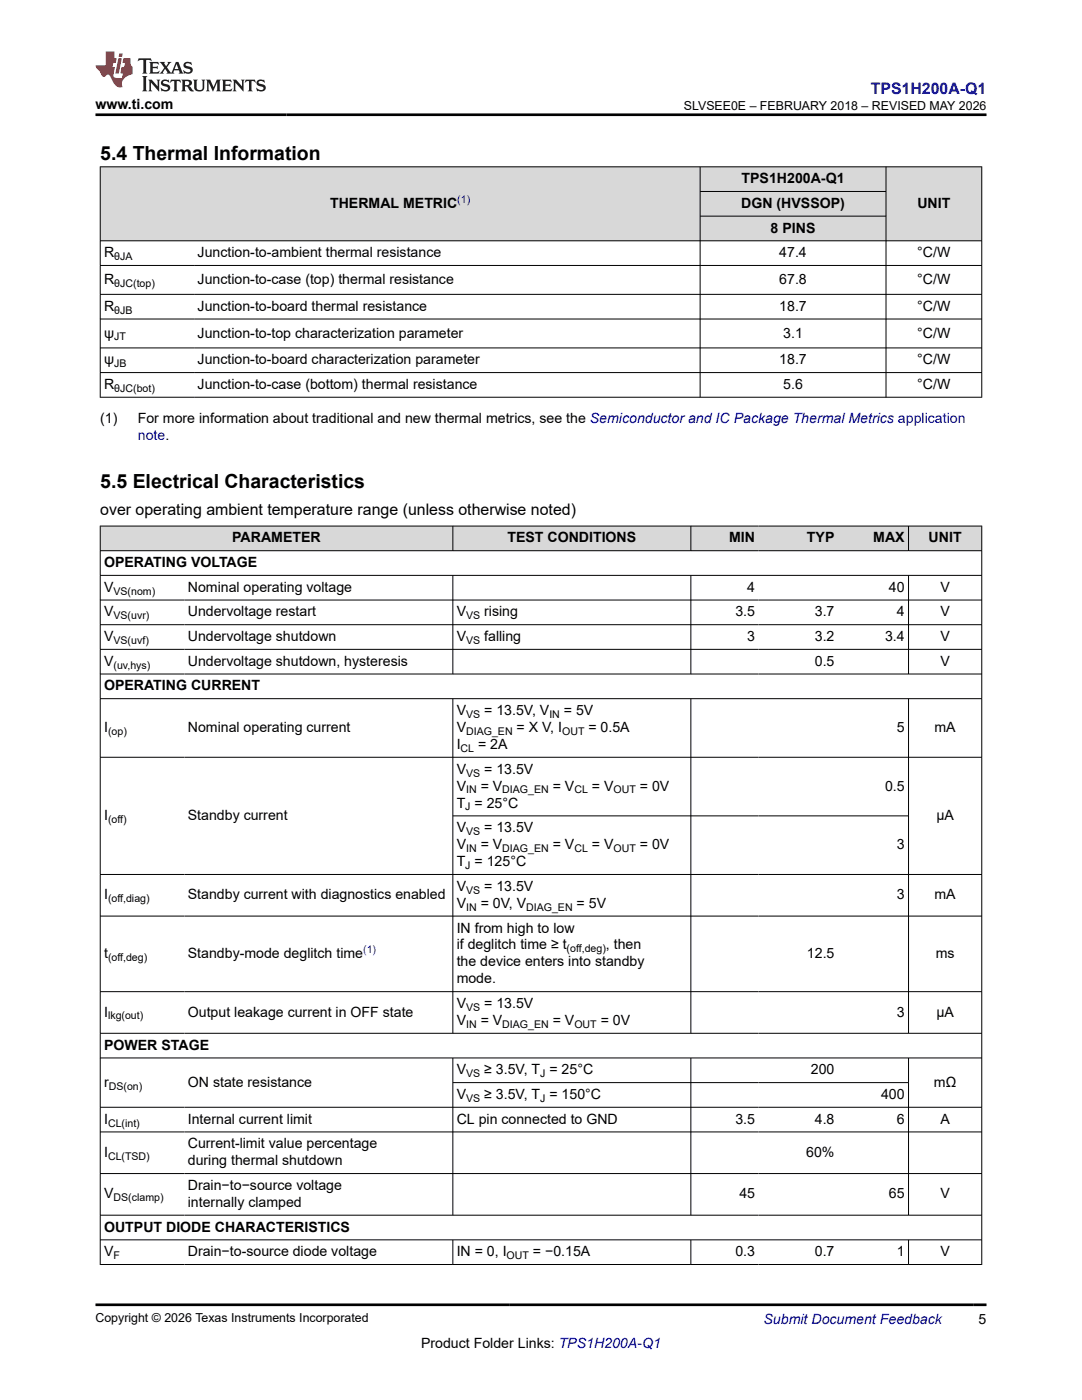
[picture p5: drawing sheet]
<svg xmlns="http://www.w3.org/2000/svg" width="216mm" height="279mm" viewBox="0 0 216 279" stroke-linecap="round" stroke-linejoin="round" font-family="sans-serif">
<defs><g id="words">
<g font-size="3.9">
<text x="20" y="32">5.4 Thermal Information</text>
<text x="20" y="97.4">5.5 Electrical Characteristics</text>
</g>
<text font-size="3.2" fill="#00f" x="173.7" y="18.7">TPS1H200A-Q1</text>
<text font-size="3.2" x="20" y="102.9">over operating ambient temperature range (unless otherwise noted)</text>
<g font-size="2.8">
<text x="19" y="21.8">www.ti.com</text>
<text x="65.9" y="41.5">THERMAL METRIC</text>
<text x="147.9" y="41.5">DGN (HVSSOP)</text>
<text x="148" y="36.6">TPS1H200A-Q1</text>
<text x="183.1" y="41.5">UNIT</text>
<text x="153.8" y="46.4">8 PINS</text>
<text x="20.8" y="51.3">R</text>
<text x="39.4" y="51.3">Junction-to-ambient thermal resistance</text>
<text x="155.5" y="51.3">47.4</text>
<text x="183" y="51.3">°C/W</text>
<text x="20.8" y="56.7">R</text>
<text x="39.4" y="56.7">Junction-to-case (top) thermal resistance</text>
<text x="155.5" y="56.7">67.8</text>
<text x="183" y="56.7">°C/W</text>
<text x="20.8" y="62">R</text>
<text x="39.4" y="62">Junction-to-board thermal resistance</text>
<text x="155.5" y="62">18.7</text>
<text x="183" y="62">°C/W</text>
<text x="20.8" y="67.4">ψ</text>
<text x="39.4" y="67.4">Junction-to-top characterization parameter</text>
<text x="156.3" y="67.4">3.1</text>
<text x="183" y="67.4">°C/W</text>
<text x="20.8" y="72.7">ψ</text>
<text x="20.8" y="77.6">R</text>
<text x="39.4" y="72.7">Junction-to-board characterization parameter</text>
<text x="39.4" y="77.6">Junction-to-case (bottom) thermal resistance</text>
<text x="155.5" y="72.7">18.7</text>
<text x="156.3" y="77.6">5.6</text>
<text x="183" y="72.7">°C/W</text>
<text x="183" y="77.6">°C/W</text>
<text x="20" y="84.4">(1)</text>
<text x="27.5" y="84.4">For more information about traditional and new thermal metrics, see the Semiconductor and IC Package Thermal Metrics application</text>
<text x="20.8" y="113.2">OPERATING VOLTAGE</text>
<text x="46.3" y="108.3">PARAMETER</text>
<text x="101.3" y="108.3">TEST CONDITIONS</text>
<text x="145.5" y="108.3">MIN</text>
<text x="161" y="108.3">TYP</text>
<text x="174.2" y="108.3">MAX</text>
<text x="185.3" y="108.3">UNIT</text>
<text x="20.8" y="118.1">V</text>
<text x="37.5" y="118.1">Nominal operating voltage</text>
<text x="149.1" y="118.1">4</text>
<text x="177.4" y="118.1">40</text>
<text x="187.7" y="118.1">V</text>
<text x="20.8" y="123">V</text>
<text x="37.5" y="123">Undervoltage restart</text>
<text x="91.1" y="123">V</text>
<text x="96.6" y="123">rising</text>
<text x="146.8" y="123">3.5</text>
<text x="162.6" y="123">3.7</text>
<text x="178.9" y="123">4</text>
<text x="187.7" y="123">V</text>
<text x="20.8" y="127.9">V</text>
<text x="37.5" y="127.9">Undervoltage shutdown</text>
<text x="91.1" y="127.9">V</text>
<text x="96.6" y="127.9">falling</text>
<text x="149.1" y="127.9">3</text>
<text x="162.6" y="127.9">3.2</text>
<text x="176.6" y="127.9">3.4</text>
<text x="187.7" y="127.9">V</text>
<text x="20.8" y="132.9">V</text>
<text x="20.8" y="137.8">OPERATING CURRENT</text>
<text x="37.5" y="132.9">Undervoltage shutdown, hysteresis</text>
<text x="162.6" y="132.9">0.5</text>
<text x="187.7" y="132.9">V</text>
<text x="91.1" y="142.7">V</text>
<text x="96.6" y="142.7">= 13.5V, V</text>
<text x="112.5" y="142.7">= 5V</text>
<text x="20.8" y="146.1">I</text>
<text x="37.5" y="146.1">Nominal operating current</text>
<text x="91.1" y="149.5">I</text>
<text x="91.1" y="146.1">V</text>
<text x="95.4" y="149.5">= 2A</text>
<text x="103.1" y="146.1">= X V, I</text>
<text x="117.4" y="146.1">= 0.5A</text>
<text x="178.9" y="146.1">5</text>
<text x="186.5" y="146.1">mA</text>
<text x="91.1" y="154.4">V</text>
<text x="96.6" y="154.4">= 13.5V</text>
<text x="91.1" y="157.8">V</text>
<text x="91.1" y="161.2">T = 25°C</text>
<text x="95.9" y="157.8">= V</text>
<text x="110.3" y="157.8">= V</text>
<text x="118.1" y="157.8">= V</text>
<text x="127.7" y="157.8">= 0V</text>
<text x="176.6" y="157.8">0.5</text>
<text x="20.8" y="163.6">I</text>
<text x="37.5" y="163.6">Standby current</text>
<text x="91.1" y="166.1">V</text>
<text x="96.6" y="166.1">= 13.5V</text>
<text x="186.8" y="163.6">µA</text>
<text x="91.1" y="169.5">V</text>
<text x="91.1" y="172.9">T = 125°C</text>
<text x="95.9" y="169.5">= V</text>
<text x="110.3" y="169.5">= V</text>
<text x="118.1" y="169.5">= V</text>
<text x="127.7" y="169.5">= 0V</text>
<text x="178.9" y="169.5">3</text>
<text x="20.8" y="179.5">I</text>
<text x="37.5" y="179.5">Standby current with diagnostics enabled</text>
<text x="91.1" y="177.8">V</text>
<text x="96.6" y="177.8">= 13.5V</text>
<text x="178.9" y="179.5">3</text>
<text x="186.5" y="179.5">mA</text>
<text x="91.1" y="181.2">V</text>
<text x="95.9" y="181.2">= 0V, V</text>
<text x="115.1" y="181.2">= 5V</text>
<text x="20.8" y="191.2">t</text>
<text x="37.5" y="191.2">Standby-mode deglitch time</text>
<text x="91.1" y="186.1">IN from high to low</text>
<text x="91.1" y="189.5">if deglitch time ≥ t</text>
<text x="120.9" y="189.5">, then</text>
<text x="161" y="191.2">12.5</text>
<text x="186.7" y="191.2">ms</text>
<text x="91.1" y="192.9">the device enters into standby</text>
<text x="91.1" y="196.3">mode.</text>
<text x="20.8" y="202.9">I</text>
<text x="37.5" y="202.9">Output leakage current in OFF state</text>
<text x="91.1" y="201.2">V</text>
<text x="96.6" y="201.2">= 13.5V</text>
<text x="178.9" y="202.9">3</text>
<text x="186.8" y="202.9">µA</text>
<text x="20.8" y="209.5">POWER STAGE</text>
<text x="91.1" y="204.6">V</text>
<text x="95.9" y="204.6">= V</text>
<text x="110.3" y="204.6">= V</text>
<text x="119.9" y="204.6">= 0V</text>
<text x="91.1" y="214.4">V</text>
<text x="96.6" y="214.4">≥ 3.5V, T = 25°C</text>
<text x="161.8" y="214.4">200</text>
<text x="20.8" y="216.9">r</text>
<text x="37.5" y="216.9">ON state resistance</text>
<text x="91.1" y="219.3">V</text>
<text x="96.6" y="219.3">≥ 3.5V, T = 150°C</text>
<text x="175.8" y="219.3">400</text>
<text x="186.4" y="216.9">mΩ</text>
<text x="20.8" y="224.3">I</text>
<text x="37.5" y="224.3">Internal current limit</text>
<text x="91.1" y="224.3">CL pin connected to GND</text>
<text x="146.8" y="224.3">3.5</text>
<text x="162.6" y="224.3">4.8</text>
<text x="178.9" y="224.3">6</text>
<text x="187.7" y="224.3">A</text>
<text x="20.8" y="230.9">I</text>
<text x="37.5" y="229.2">Current-limit value percentage</text>
<text x="37.5" y="232.6">during thermal shutdown</text>
<text x="160.9" y="230.9">60%</text>
<text x="20.8" y="239.2">V</text>
<text x="37.5" y="237.5">Drain−to−source voltage</text>
<text x="147.5" y="239.2">45</text>
<text x="177.4" y="239.2">65</text>
<text x="187.7" y="239.2">V</text>
<text x="20.8" y="245.8">OUTPUT DIODE CHARACTERISTICS</text>
<text x="37.5" y="240.9">internally clamped</text>
<text x="20.8" y="250.7">V</text>
<text x="37.5" y="250.7">Drain−to-source diode voltage</text>
<text x="91.1" y="250.7">IN = 0, I</text>
<text x="106.3" y="250.7">= −0.15A</text>
<text x="146.8" y="250.7">0.3</text>
<text x="162.6" y="250.7">0.7</text>
<text x="178.9" y="250.7">1</text>
<text x="187.7" y="250.7">V</text>
<text x="84" y="269">Product Folder Links: TPS1H200A-Q1</text>
<text x="195.3" y="264.2">5</text>
</g>
<g font-size="2.8" fill="#00f">
<text x="27.5" y="87.8">note.</text>
<text x="152.4" y="264.2">Submit Document Feedback</text>
</g>
<g font-size="2.5">
<text x="136.5" y="21.9">SLVSEE0E – FEBRUARY 2018 – REVISED MAY 2026</text>
<text x="19" y="263.9">Copyright © 2026 Texas Instruments Incorporated</text>
</g>
<g font-size="2.1" fill="#00f">
<text x="91.3" y="40.5">(1)</text>
<text x="72.5" y="190.2">(1)</text>
</g>
<g font-size="2.1">
<text x="22.8" y="51.9">θJA</text>
<text x="22.8" y="57.2">θJC(top)</text>
<text x="22.8" y="62.6">θJB</text>
<text x="22.8" y="67.9">JT</text>
<text x="22.8" y="73.3">JB</text>
<text x="22.8" y="78.2">θJC(bot)</text>
<text x="22.6" y="118.7">VS(nom)</text>
<text x="22.6" y="123.6">VS(uvr)</text>
<text x="93" y="123.6">VS</text>
<text x="22.6" y="128.5">VS(uvf)</text>
<text x="93" y="128.5">VS</text>
<text x="22.6" y="133.4">(uv,hys)</text>
<text x="93" y="143.3">VS</text>
<text x="109.6" y="143.3">IN</text>
<text x="21.6" y="146.7">(op)</text>
<text x="93" y="146.7">DIAG_EN</text>
<text x="112.2" y="146.7">OUT</text>
<text x="91.9" y="150">CL</text>
<text x="93" y="155">VS</text>
<text x="92.9" y="161.7">J</text>
<text x="93" y="158.4">IN</text>
<text x="100.2" y="158.4">DIAG_EN</text>
<text x="114.6" y="158.4">CL</text>
<text x="122.4" y="158.4">OUT</text>
<text x="21.6" y="164.2">(off)</text>
<text x="93" y="166.7">VS</text>
<text x="92.9" y="173.4">J</text>
<text x="93" y="170">IN</text>
<text x="100.2" y="170">DIAG_EN</text>
<text x="114.6" y="170">CL</text>
<text x="122.4" y="170">OUT</text>
<text x="93" y="178.4">VS</text>
<text x="21.6" y="180.1">(off,diag)</text>
<text x="93" y="181.7">IN</text>
<text x="105" y="181.7">DIAG_EN</text>
<text x="21.6" y="191.7">(off,deg)</text>
<text x="113.1" y="190.1">(off,deg)</text>
<text x="21.6" y="203.4">lkg(out)</text>
<text x="93" y="201.7">VS</text>
<text x="93" y="205.1">IN</text>
<text x="100.2" y="205.1">DIAG_EN</text>
<text x="114.6" y="205.1">OUT</text>
<text x="93" y="215">VS</text>
<text x="107.8" y="215">J</text>
<text x="21.7" y="217.4">DS(on)</text>
<text x="93" y="219.9">VS</text>
<text x="107.8" y="219.9">J</text>
<text x="21.6" y="224.8">CL(int)</text>
<text x="21.6" y="231.4">CL(TSD)</text>
<text x="22.6" y="239.7">DS(clamp)</text>
<text x="22.6" y="251.3">F</text>
<text x="101.1" y="251.3">OUT</text>
</g>
</g></defs>
<g fill="#d8d8d8">
<path d="M20 33.3h175.9v4.9h-175.9z" fill-rule="evenodd"/>
<path d="M20.1 33.4h119.5v14.6h-119.5z" fill-rule="evenodd"/>
<path d="M139.8 33.4h36.9v4.8h-36.9z" fill-rule="evenodd"/>
<path d="M176.9 33.4h18.9v14.6h-18.9z" fill-rule="evenodd"/>
<path d="M139.8 38.3h36.9v4.8h-36.9z" fill-rule="evenodd"/>
<path d="M139.8 43.2h36.9v4.8h-36.9z" fill-rule="evenodd"/>
</g>
<g fill="none" stroke="#000" stroke-width=".2">
<path d="M19.9 33.3h176.1M20 33.2v46.1M139.7 33.2v46.1M139.7 38.2h37.2M176.8 33.2v46.1M195.9 33.2v46.1M19.9 48.1h176.1M19.9 53h176.1M19.9 58.7h176.1M139.7 43.1h37.2M19.9 63.7h176.1M19.9 69.4h176.1"/>
<path d="M19.9 74.4h176.1M19.9 79.3h176.1"/>
</g>
<g fill="#d8d8d8">
<path d="M20 105h175.9v4.9h-175.9z" fill-rule="evenodd"/>
<path d="M20.1 105h70.2v4.8h-70.2z" fill-rule="evenodd"/>
<path d="M90.4 105h47.4v4.8h-47.4z" fill-rule="evenodd"/>
<path d="M137.9 105h13.5v4.8h-13.5z" fill-rule="evenodd"/>
<path d="M151.4 105h15.8v4.8h-15.8z" fill-rule="evenodd"/>
<path d="M167.2 105h14v4.8h-14z" fill-rule="evenodd"/>
<path d="M181.3 105h14.5v4.8h-14.5z" fill-rule="evenodd"/>
</g>
<g fill="none" stroke="#000" stroke-width=".2">
<path d="M19.9 105h176.1M19.9 109.9h176.1M19.9 114.8h176.1M19.9 119.8h176.1M20 104.9v147.5M90.4 104.9v5.1M90.4 114.8v19.8M137.9 104.9v5.1M137.9 114.8v19.8M181.3 104.9v5.1M181.3 114.8v19.8M195.9 104.9v147.5"/>
<path d="M19.9 124.7h176.1M19.9 129.6h176.1M19.9 134.5h176.1M19.9 139.4h176.1M90.4 139.4v66.9M137.9 139.4v66.9M181.3 139.4v66.9M19.9 151.1h176.1M19.9 174.5h176.1M90.4 162.8h90.9M19.9 182.8h176.1M19.9 197.9h176.1"/>
<path d="M19.9 206.2h176.1M19.9 211.1h176.1M90.4 211.1v31.5M90.4 216.1h90.9M137.9 211.1v31.5M181.3 211.1v31.5M19.9 221h176.1M19.9 225.9h176.1M19.9 234.2h176.1M19.9 242.5h176.1M19.9 247.4h176.1M19.9 252.4h176.1"/>
<path d="M90.4 247.4v5M137.9 247.4v5M181.3 247.4v5"/>
</g>
<path d="M27.7 11.6l-.2 .6 .5-.2h.6v.1v2.2l-.2 .4h1l-.2-.4v-2.2v-.1h.5l.5 .2-.1-.6zM29.8 12.4l.2 .3v1.6l-.2 .4h1.9l.1-.6a1.08 1.08 0 0 1-1.3 .2v-.7h.6l.4 .2v-.7l-.4 .2h-.6v-.5l.2-.2a1 1 0 0 1 1 .3l-.1-.5zM31.8 12.4l1 1.1-1 1.2h.9l-.2-.2 .4-.8 .5 .8-.2 .2h1.6l-.2-.2 .1-.5h1l.1 .5-.1 .2h.9l-.2-.4-.8-1.9h-.5l-1 2.1-.8-1.1 .9-1h-.8l.2 .2-.5 .6-.3-.6 .1-.2zM35.2 12.8l.4 1h-.8zM36.8 12.5a.65 .65 0 0 0-.2 .7 .65 .65 0 0 0 .6 .5l.7 .1 .1 .3a.79 .79 0 0 1-.7 .4 .79 .79 0 0 1-.7-.5l.1 .7 .2-.1a.93 .93 0 0 0 1.1 0 .93 .93 0 0 0 .4-.9 1.46 1.46 0 0 0-1.2-.6l-.1-.3a1.09 1.09 0 0 1 1.2 .2l-.2-.6-.1 .1-.6-.2zM28.4 15.2l.2 .4v2.2l-.2 .4h1l-.2-.4v-2.2l.2-.4zM29.6 15.9l.2 .4v1.5l-.2 .4h.8l-.3-.4v-1.3l1.7 1.8v-2l.2-.4h-.8l.2 .2 .1 1.1-1.2-1.3zM32.3 16a.65 .65 0 0 0-.2 .8 .65 .65 0 0 0 .7 .4l.6 .2 .1 .2a.79 .79 0 0 1-.7 .4 .79 .79 0 0 1-.7-.5l.1 .7 .2-.1a.93 .93 0 0 0 1.1 .1 .93 .93 0 0 0 .4-1 1.46 1.46 0 0 0-1.2-.5l-.1-.4a1.09 1.09 0 0 1 1.2 .2l-.2-.6-.1 .1-.6-.1zM34.1 15.9l-.1 .6a.63 .63 0 0 1 .7-.3l.1 1.6-.3 .4h1l-.2-.4v-1.6a.66 .66 0 0 1 .8 .3l-.1-.6zM36.2 15.9l.2 .4v1.5l-.2 .4h.9l-.2-.2v-.7h.5l.1 .2a.79 .79 0 0 0 1.2 .6l-1-.9a.61 .61 0 0 0 .6-.6 .61 .61 0 0 0-.5-.7zM36.9 16.2h.2a.47 .47 0 0 1 .5 .1 .47 .47 0 0 1 .1 .5l-.2 .1-.6 .1zM38.5 15.9l.2 .2a2.27 2.27 0 0 0 .4 2 1.04 1.04 0 0 0 1.7-.7v-1.3l.2-.2h-.8l.2 .4v1.1a.6 .6 0 0 1-.6 .6 .6 .6 0 0 1-.6-.6v-1.1l.3-.4zM41.1 15.9l.2 .4v1.5l-.2 .4h.7l-.2-.4v-1.4l.9 1.9 .8-1.9v1.4l-.2 .4h1l-.3-.4v-1.5l.3-.4h-.8l-.7 1.5-.7-1.5zM44.3 15.9l.2 .4v1.5l-.2 .4h1.9l.1-.6a1.09 1.09 0 0 1-1.3 .2v-.7h.6l.4 .2v-.6l-.4 .2h-.6v-.6l.2-.1a1.01 1.01 0 0 1 1 .3l-.1-.6zM46.4 15.9l.3 .4v1.5l-.3 .4h.8l-.2-.4v-1.3l1.6 1.8v-2l.2-.4h-.7l.2 .2v1.1l-1.2-1.3zM49 15.9l-.1 .6a.63 .63 0 0 1 .8-.3v1.6l-.3 .4h1l-.2-.4v-1.6a.66 .66 0 0 1 .8 .3l-.1-.6zM51.4 16a.65 .65 0 0 0-.2 .8 .65 .65 0 0 0 .6 .4l.6 .2 .2 .2a.79 .79 0 0 1-.8 .4 .79 .79 0 0 1-.6-.5l.1 .7 .2-.1a.93 .93 0 0 0 1 .1 .93 .93 0 0 0 .5-1 1.46 1.46 0 0 0-1.3-.5l-.1-.4a1.09 1.09 0 0 1 1.3 .2l-.2-.6-.2 .1-.5-.1z" fill="#231f20"/>
<path d="M21.1 10.3v2.7h-2.1l.1 .4 .9 1a.95 .95 0 0 0 .9 .9 .59 .59 0 0 1 .6-.4 .59 .59 0 0 1 .5 .3l.4 .8a1.59 1.59 0 0 0 2.1 1.4 1.61 1.61 0 0 1 1-2.3l1-.3-.1-1.5a1.59 1.59 0 0 1-.4-1.7h-1.4l-.2 .9h.5l-.1 .9h-.5l-.2 .9v.3l.4 .1-.2 .9h-.6a.73 .73 0 0 1-1.1-.7l.3-1.5h-.5l.2-.9h.5l.2-.9h-.5v-1.3zM23.6 11.6l-.6 3.1h.7l.6-3.1zM23.8 10.7l-.1 .6h.7l.1-.6z" fill="#ed1c24"/>
<path d="M19 22.9h177.8M19 260.4h177.8" fill="none" stroke="#000" stroke-width=".53"/>
<use href="#words"/>
</svg>
